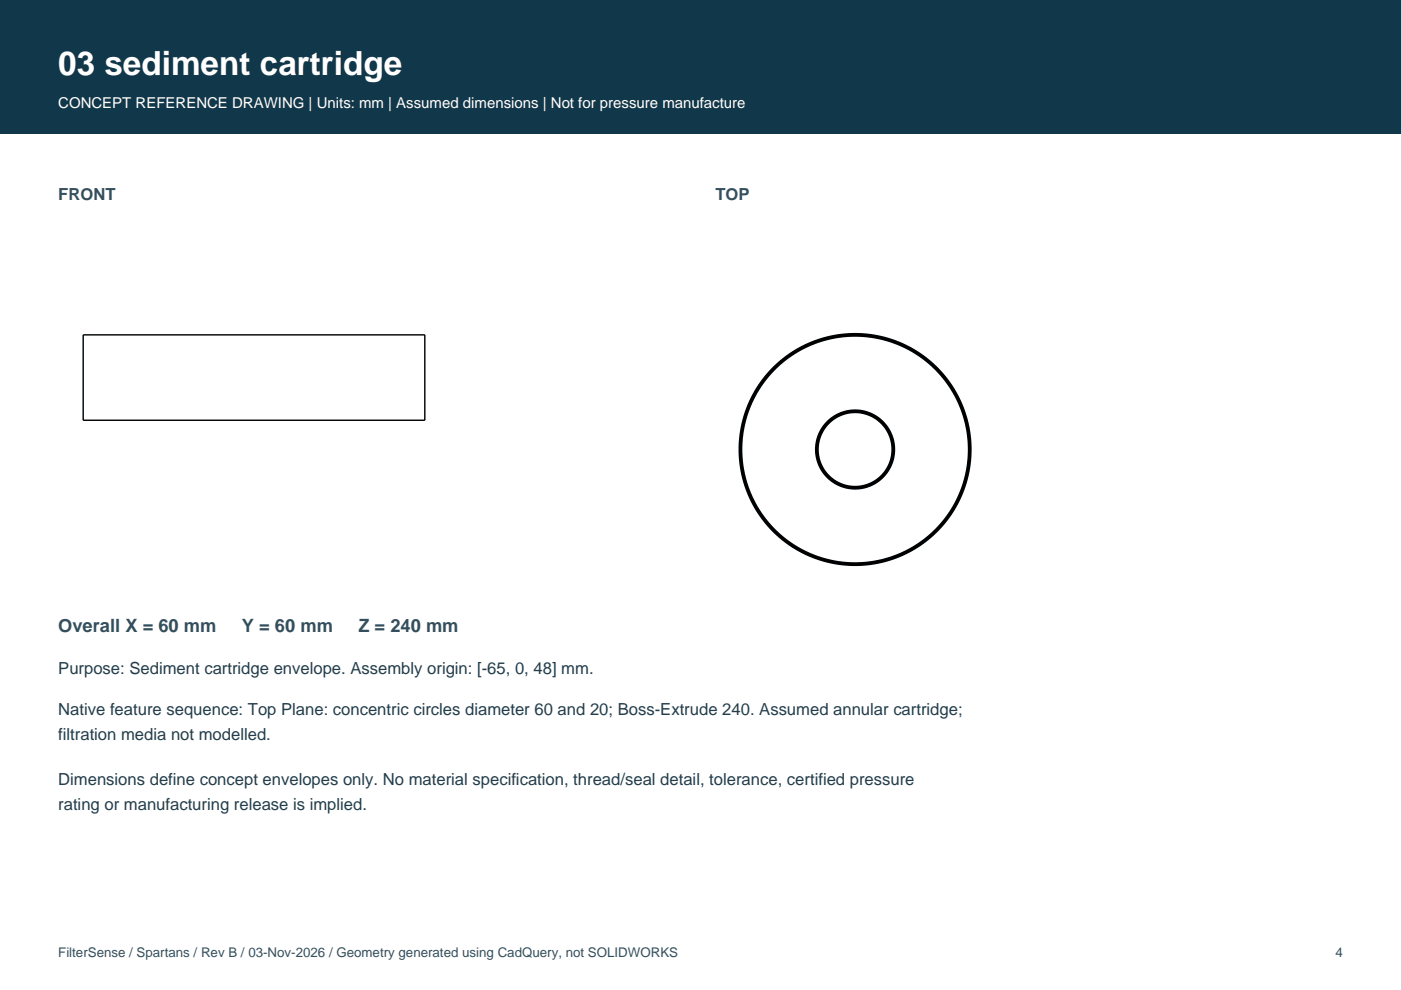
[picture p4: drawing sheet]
<svg xmlns="http://www.w3.org/2000/svg" width="297mm" height="210mm" viewBox="0 0 297 210" stroke-linecap="round" stroke-linejoin="round" font-family="sans-serif">
<defs><g id="words">
<text font-size="7.1" fill="#fff" x="12.3" y="15.9">03 sediment cartridge</text>
<g font-size="3.9" fill="#344f5d">
<text x="12.3" y="134.1">Overall X = 60 mm</text>
<text x="51.3" y="134.1">Y = 60 mm</text>
<text x="76" y="134.1">Z = 240 mm</text>
</g>
<g font-size="3.5" fill="#344f5d">
<text x="12.3" y="42.3">FRONT</text>
<text x="151.7" y="42.3">TOP</text>
</g>
<g font-size="3.5" fill="#243d4a">
<text x="12.3" y="142.9">Purpose: Sediment cartridge envelope. Assembly origin: [-65, 0, 48] mm.</text>
<text x="12.3" y="151.7">Native feature sequence: Top Plane: concentric circles diameter 60 and 20; Boss-Extrude 240. Assumed annular cartridge;</text>
<text x="12.3" y="157">filtration media not modelled.</text>
<text x="12.3" y="166.5">Dimensions define concept envelopes only. No material specification, thread/seal detail, tolerance, certified pressure</text>
<text x="12.3" y="171.8">rating or manufacturing release is implied.</text>
</g>
<text font-size="3.2" fill="#fff" x="12.3" y="22.9">CONCEPT REFERENCE DRAWING | Units: mm | Assumed dimensions | Not for pressure manufacture</text>
<g font-size="2.8" fill="#344f5d">
<text x="12.3" y="202.8">FilterSense / Spartans / Rev B / 03-Nov-2026 / Geometry generated using CadQuery, not SOLIDWORKS</text>
<text x="283.1" y="202.8">4</text>
</g>
</g></defs>
<path d="M0 0h297v28.2h-297z" fill-rule="evenodd" fill="#11384a"/>
<path d="M17.6 71h72.5v18.1h-72.5z" fill="none" stroke="#000" stroke-width=".3"/>
<g fill="none" stroke="#000" stroke-width=".81" stroke-linecap="butt">
<circle cx="181.3" cy="95.3" r="24.3"/>
<circle cx="181.3" cy="95.3" r="8.1"/>
</g>
<use href="#words"/>
</svg>
